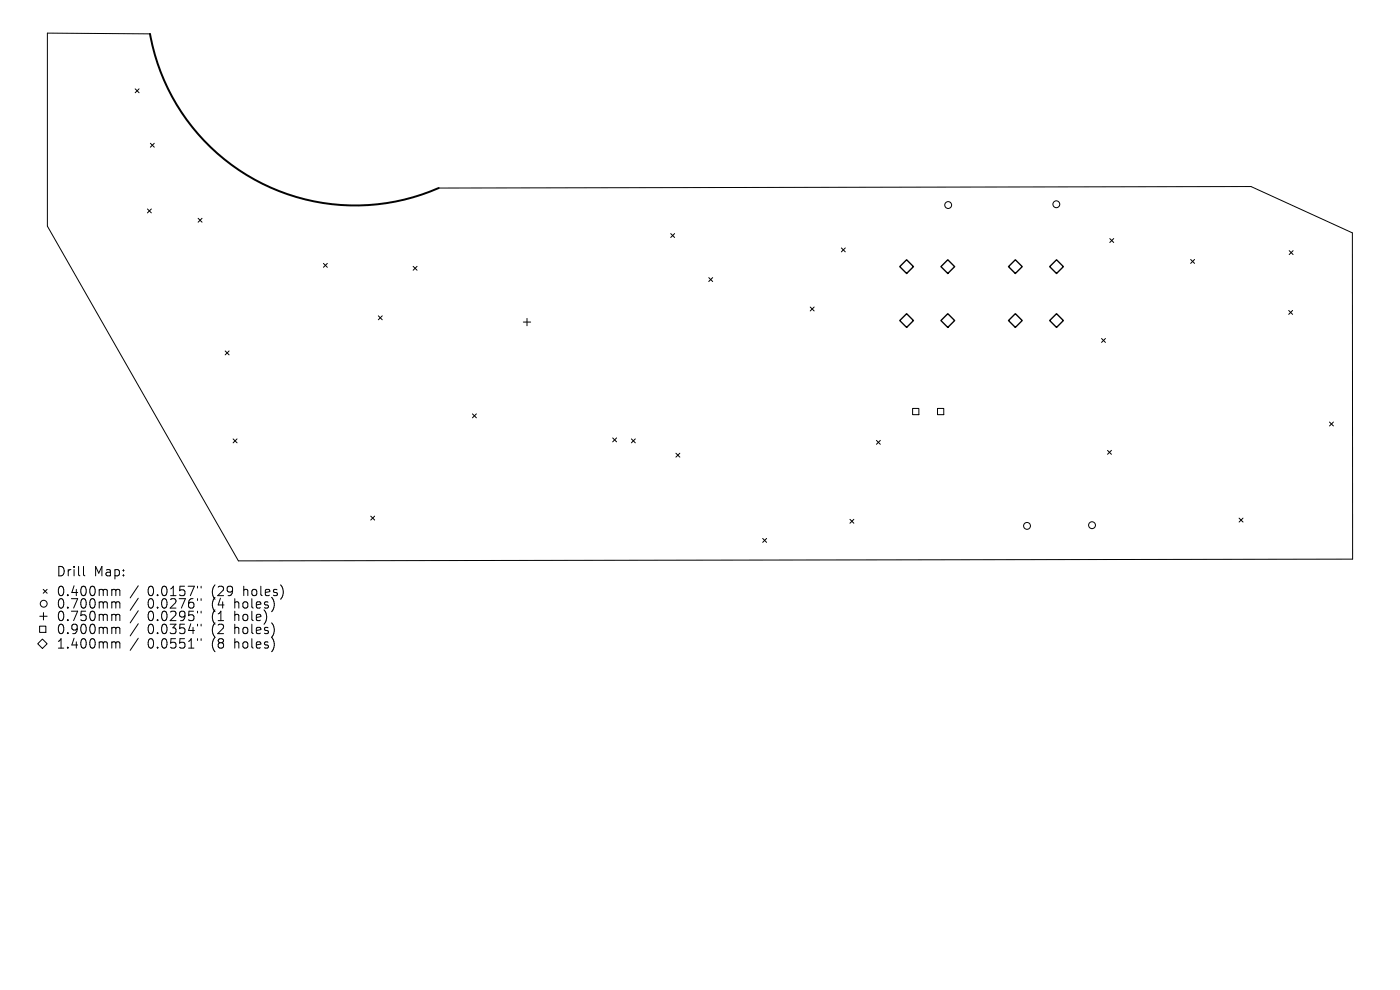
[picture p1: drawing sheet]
<svg xmlns="http://www.w3.org/2000/svg" width="297mm" height="210mm" viewBox="0 0 297 210" stroke-linecap="round" stroke-linejoin="round" font-family="sans-serif">
<defs><g id="words">
<g font-size="2.8">
<text x="12" y="122.5">Drill</text>
<text x="19.9" y="122.5">Map:</text>
<text x="12" y="126.7">0.400mm</text>
<text x="12" y="129.3">0.700mm</text>
<text x="12" y="132">0.750mm</text>
<text x="31.2" y="126.7">0.0157&quot;</text>
<text x="31.2" y="129.3">0.0276&quot;</text>
<text x="31.2" y="132">0.0295&quot;</text>
<text x="44.9" y="126.7">(29</text>
<text x="44.9" y="129.3">(4</text>
<text x="44.9" y="132">(1</text>
<text x="49.7" y="129.3">holes)</text>
<text x="49.7" y="132">hole)</text>
<text x="51.6" y="126.7">holes)</text>
<text x="12" y="134.7">0.900mm</text>
<text x="12" y="137.8">1.400mm</text>
<text x="31.2" y="134.7">0.0354&quot;</text>
<text x="31.2" y="137.8">0.0551&quot;</text>
<text x="44.9" y="134.7">(2</text>
<text x="44.9" y="137.8">(8</text>
<text x="49.7" y="134.7">holes)</text>
<text x="49.7" y="137.8">holes)</text>
</g>
</g></defs>
<path d="M31.8 7.2a44.2 44.2 0 0 0 61.3 32.7" fill="none" stroke="#000" stroke-width=".42"/>
<g fill="none" stroke="#000" stroke-width=".21">
<path d="M28.7 18.8l.8 .9M29.5 18.8l-.8 .9M31.8 7.2l-21.7-.2v41l40.5 71 236.4-.4-.1-69.2-21.5-9.8-172.3 .3M31.9 30.4l.8 .8M32.7 30.4l-.8 .8M31.3 44.3l.8 .9M32.1 44.3l-.8 .9M42 46.3l.9 .8M42.9 46.3l-.9 .8M68.6 55.9l.8 .8M69.4 55.9l-.8 .8M87.6 56.5l.9 .8"/>
<path d="M88.5 56.5l-.9 .8M142.3 49.5l.8 .9M143.1 49.5l-.8 .9M150.4 58.9l.8 .8M151.2 58.9l-.8 .8M178.5 52.6l.8 .8M179.3 52.6l-.8 .8M235.4 50.6l.9 .8M236.3 50.6l-.9 .8M252.6 55l.8 .9M253.4 55l-.8 .9M273.5 53.2l.8 .8"/>
<path d="M274.3 53.2l-.8 .8M47.8 74.4l.8 .9M48.6 74.4l-.8 .9M80.3 67l.8 .8M81.1 67l-.8 .8M111 68.3h1.6M111.8 67.5v1.6M171.9 65.1l.8 .9M172.7 65.1l-.8 .9M233.7 71.8l.8 .8M234.5 71.8l-.8 .8M273.4 65.9l.8 .8"/>
<path d="M274.2 65.9l-.8 .8M49.5 93.1l.8 .8M50.3 93.1l-.8 .8M100.2 87.8l.9 .8M101.1 87.8l-.9 .8M130 92.9l.8 .8M130.8 92.9l-.8 .8M133.9 93.1l.9 .8M134.8 93.1l-.9 .8M143.4 96.1l.8 .9M144.2 96.1l-.8 .9M185.9 93.4l.9 .8"/>
<path d="M186.8 93.4l-.9 .8M193.6 86.6h1.3v1.4h-1.3zM198.9 86.6h1.3v1.4h-1.3zM235 95.5l.8 .9M235.8 95.5l-.8 .9M282 89.5l.9 .9M282.9 89.5l-.9 .9M78.6 109.5l.9 .8M79.5 109.5l-.9 .8M161.8 114.2l.8 .9M162.6 114.2l-.8 .9M180.3 110.2l.8 .8"/>
<path d="M181.1 110.2l-.8 .8M262.9 109.9l.8 .8M263.7 109.9l-.8 .8M8.4 132.8h1.3v1.3h-1.3zM8.4 130.7h1.6M9 135.6l1 1-1 1-1-1zM9.2 125l.8 .8M9.2 129.9v1.6M10 125l-.8 .8M17.7 120.2v1.7l.3 .3M24.3 125l.3 .3M24.3 127.7l.3 .2"/>
<path d="M24.3 130.3l.3 .3M24.3 133.1l.3 .3M24.3 136.2l.3 .2M24.6 125.3v1.1M24.6 127.9v1.1M24.6 130.6v1.1M24.6 133.4v1M24.6 136.4v1.1M24.6 125.3l.3-.3 .4 .1 .1 1.3M24.6 127.9l.3-.2 .4 .1 .1 1.2M24.6 130.6l.3-.3 .4 .1 .1 1.3M24.6 133.4l.3-.3 .4 .1 .1 1.2"/>
<path d="M24.6 136.4l.3-.2h.4l.1 1.3M29.3 124.3l-1.7 2.5M29.3 126.9l-1.7 2.6M29.3 129.6l-1.7 2.5M29.3 132.3l-1.7 2.6M29.3 135.4l-1.7 2.6M41.9 124.4v.3M41.9 127v.4M41.9 129.7v.3M41.9 132.4v.4M41.9 135.5v.4M42.7 124.4v.3"/>
<path d="M42.7 127v.4M42.7 129.7v.3M42.7 132.4v.4M42.7 135.5v.4M58.1 133v1.3M58.1 136.1v1.3M58.2 128l-.1 .9M60 124.9v1.4"/>
<circle cx="201.2" cy="43.5" r=".73"/>
<circle cx="224.1" cy="43.3" r=".73"/>
<circle cx="217.9" cy="111.6" r=".73"/>
<circle cx="231.7" cy="111.4" r=".73"/>
<circle cx="9.3" cy="128.1" r=".73"/>
</g>
<path d="M190.9 56.6l1.4-1.5 1.5 1.5-1.5 1.4zM199.6 56.6l1.5-1.5 1.4 1.5-1.4 1.4zM213.9 56.6l1.5-1.5 1.5 1.5-1.5 1.4zM224.1 55.1l1.5 1.5-1.5 1.4-1.4-1.4zM190.9 68l1.4-1.5 1.5 1.5-1.5 1.5zM199.6 68l1.5-1.5 1.4 1.5-1.4 1.5zM213.9 68l1.5-1.5 1.5 1.5-1.5 1.5zM224.1 66.5l1.5 1.5-1.5 1.5-1.4-1.5z" fill="none" stroke="#000" stroke-width=".29"/>
<use href="#words"/>
</svg>
